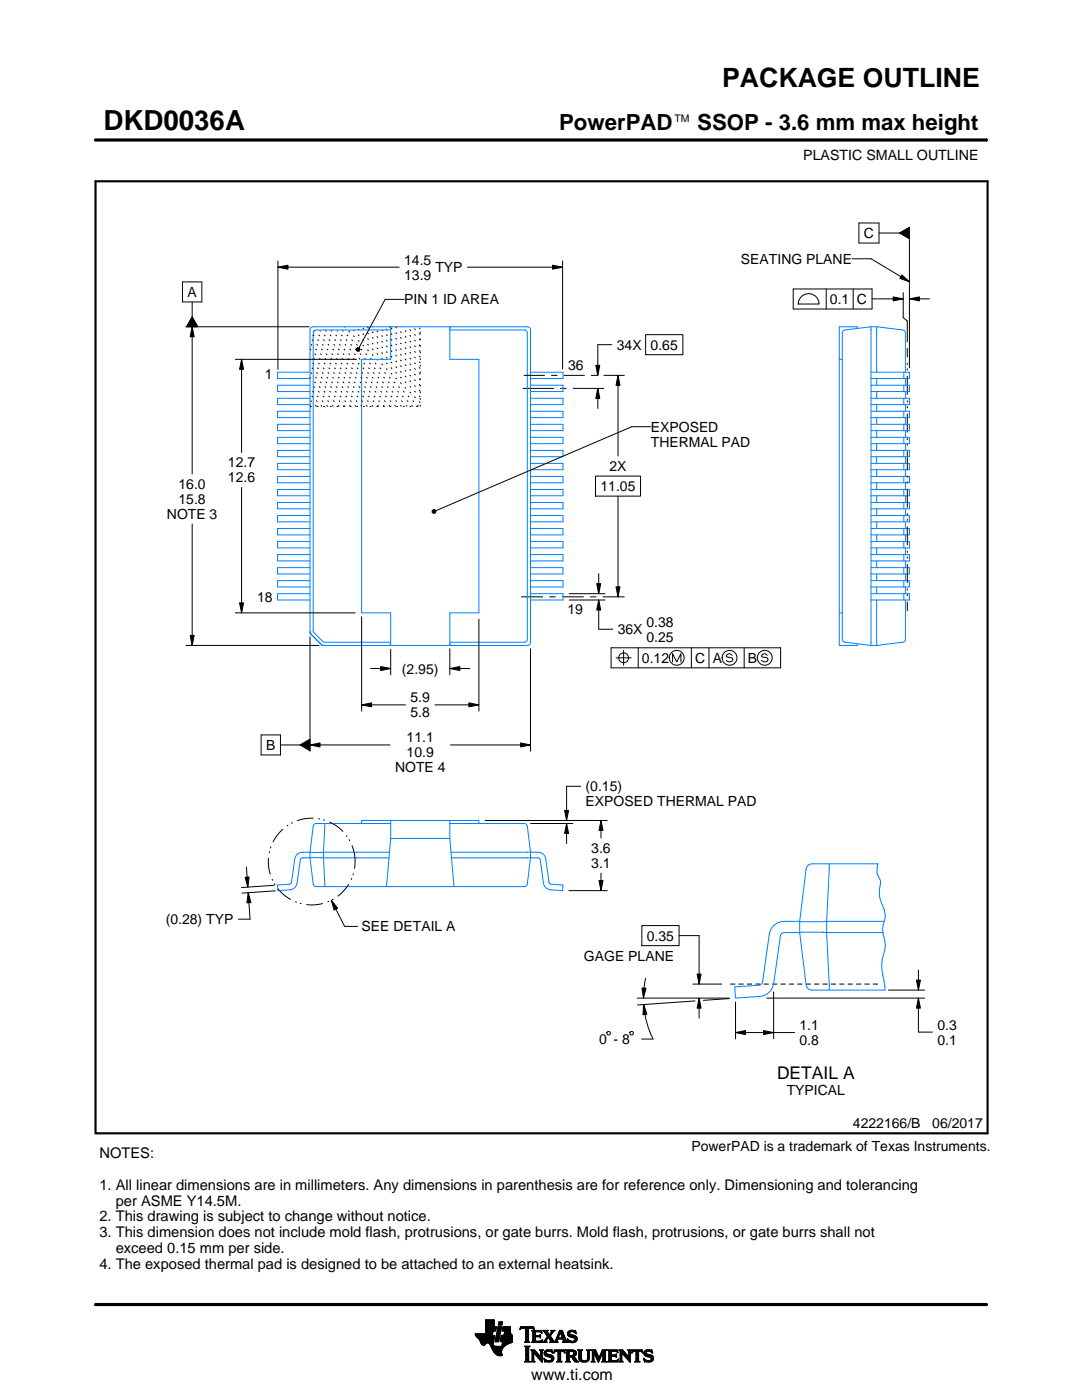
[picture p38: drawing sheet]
<svg xmlns="http://www.w3.org/2000/svg" width="216mm" height="279mm" viewBox="0 0 216 279" stroke-linecap="round" stroke-linejoin="round" font-family="sans-serif">
<defs><g id="words">
<text font-size="5.5" x="20.6" y="26">DKD0036A</text>
<text font-size="5.3" x="144.1" y="17.4">PACKAGE OUTLINE</text>
<g font-size="4.4">
<text x="111.6" y="26">PowerPAD</text>
<text x="139.1" y="26">SSOP - 3.6 mm max height</text>
</g>
<text font-size="3.5" x="155" y="215.4">DETAIL A</text>
<text font-size="3.2" x="106" y="275.3">www.ti.com</text>
<g font-size="2.9">
<text x="19.8" y="231.1">NOTES:</text>
<text x="19.8" y="237.4">1. All linear dimensions are in millimeters. Any dimensions in parenthesis are for reference only. Dimensioning and tolerancing</text>
<text x="19.8" y="243.7">2. This drawing is subject to change without notice.</text>
<text x="23.1" y="240.6">per ASME Y14.5M.</text>
<text x="19.8" y="246.9">3. This dimension does not include mold flash, protrusions, or gate burrs. Mold flash, protrusions, or gate burrs shall not</text>
<text x="23.1" y="250">exceed 0.15 mm per side.</text>
<text x="19.8" y="253.2">4. The exposed thermal pad is designed to be attached to an external heatsink.</text>
</g>
<g font-size="2.8">
<text x="160.3" y="32">PLASTIC SMALL OUTLINE</text>
<text x="172.4" y="47.5">C</text>
<text x="80.7" y="52.8">14.5</text>
<text x="147.8" y="52.6">SEATING PLANE</text>
<text x="37.4" y="59.3">A</text>
<text x="80.7" y="55.8">13.9</text>
<text x="86.9" y="54.3">TYP</text>
<text x="80.7" y="60.7">PIN 1 ID AREA</text>
<text x="165.6" y="60.7">0.1 C</text>
<text x="123.1" y="69.8">34X 0.65</text>
<text x="52.9" y="75.7">1</text>
<text x="113.3" y="73.9">36</text>
<text x="129.9" y="86.2">EXPOSED</text>
<text x="129.9" y="89.2">THERMAL PAD</text>
<text x="45.5" y="93.3">12.7</text>
<text x="121.6" y="94">2X</text>
<text x="35.6" y="97.6">16.0</text>
<text x="35.6" y="100.6">15.8</text>
<text x="45.5" y="96.3">12.6</text>
<text x="119.8" y="98">11.05</text>
<text x="33.3" y="103.6">NOTE 3</text>
<text x="51.3" y="120">18</text>
<text x="113.2" y="122.5">19</text>
<text x="129" y="125.1">0.38</text>
<text x="123.3" y="126.6">36X</text>
<text x="129" y="128.1">0.25</text>
<text x="80.2" y="134.4">(2.95)</text>
<text x="128.1" y="132.3">0.12</text>
<text x="138.7" y="132.3">C A</text>
<text x="149.2" y="132.3">B</text>
<text x="81.9" y="140.2">5.9</text>
<text x="81.9" y="143.2">5.8</text>
<text x="53.1" y="149.7">B</text>
<text x="81.1" y="148.2">11.1</text>
<text x="78.8" y="154.2">NOTE 4</text>
<text x="81.1" y="151.2">10.9</text>
<text x="116.9" y="157.9">(0.15)</text>
<text x="116.9" y="160.9">EXPOSED THERMAL PAD</text>
<text x="118" y="170.2">3.6</text>
<text x="118" y="173.2">3.1</text>
<text x="33.1" y="184.4">(0.28) TYP</text>
<text x="72.1" y="185.9">SEE DETAIL A</text>
<text x="116.5" y="191.7">GAGE PLANE</text>
<text x="129.1" y="187.7">0.35</text>
<text x="119.6" y="208.4">0 - 8</text>
<text x="159.5" y="205.6">1.1</text>
<text x="159.5" y="208.6">0.8</text>
<text x="187.1" y="205.5">0.3</text>
<text x="187.1" y="208.5">0.1</text>
<text x="157" y="218.5">TYPICAL</text>
<text x="170.2" y="225.2">4222166/B</text>
<text x="186" y="225.2">06/2017</text>
<text x="138" y="229.7">PowerPAD is a trademark of Texas Instruments.</text>
</g>
<text font-size="2.1" x="134.6" y="24.3">TM</text>
</g></defs>
<g fill="none" stroke="#000" stroke-width=".2">
<path d="M19.1 27.9h177.7M196.8 27.7v.5M36.4 56.3h3.9v4h-3.9zM55.5 53.3l2-.4v.8zM55.5 52.1v21.6M55.5 53.3h24.2M80.7 59.7h-3.8l-5.3 9.7M93.3 53.3h19M110.3 52.9l2 .4-2 .4zM112.3 52.1v21.5M158.3 57.7h15.7v4h-15.7zM159.7 59.4a2.08 2.08 0 0 1 2.3-.7 2.08 2.08 0 0 1 1.4 2h-4.1l.1-.6z"/>
<path d="M164.9 57.7v4M170 51.6h3.8l7.7 4.6M170.2 57.7v4M171.4 44.5h4v4h-4zM174 59.6h6.2M175.4 46.5h4.1M178.2 59.2l2 .4-2 .4zM179.5 46.5l2-1.2v2.4zM180 54.9l1.5 1.3-2-.6zM180.2 58.4v5l.8 .7v4.1M181.5 59.6l2-.4v.8zM181.5 46.5v26.9"/>
<path d="M181.5 59.6h4M37.1 65.2h24.6M38.3 65.2l.4 2h-.8zM38.3 60.3v2.9M38.3 65.2v29.4M38.3 63.2l1.2 2h-2.3zM47 71.7h24.1M48.2 71.7l.4 2h-.8zM48.2 71.7v18.6M71.1 69.6l.3-.3 .3 .1 .2 .3-.2 .4h-.3l-.3-.2zM104.3 77.5h6.2M104.5 74.9h4.2"/>
<path d="M110 74.9h1.2M111.8 77.5h1.3M112.5 74.9h4.2M114.3 77.5h6.2M117.9 74.9h1.3M118.9 72.9h.8l-.4 2zM119.3 77.5l.4 2h-.8zM119.3 77.5v4M120.4 74.9h4.2M122.1 68.8h-2.8v6.1M123.3 74.9l.4 2h-.8zM123.3 74.9v16.1"/>
<path d="M128.8 66.8h7.5v4h-7.5zM181 69.4v1.9M181 72.4v.4M181 73.5v.4M181 75v3.8M181 79.9v.4M48.2 97.3v25M118.8 95h9v4h-9zM123.3 99v20.1M129.9 85.2h-3.8l-39.1 16.7M181 81.1v.3M181 82.6v3.7"/>
<path d="M181 87.4v.4M181 88.6v.3M181 90.1v3.7M181 94.9v.4M181 96.1v.3M181 97.6v3.7M38.3 104.6v24.2M86.2 101.9l.3-.2 .3 .1 .2 .3-.2 .3-.3 .1-.3-.2zM104 119.1h4.3M109.6 119.1h1.3M112.1 119.1h4.4M113.6 119.7h7.1"/>
<path d="M113.6 118.5h7.1M117.7 119.1h1.3M119.1 116.5h.8l-.4 2zM119.5 119.7l.4 2h-.8zM119.5 119.7v5.9h2.8M119.5 114.5v4M120.3 119.1h4.3M122.9 117.1h.8l-.4 2zM181 102.4v.4M181 103.6v.3M181 105.1v3.7M181 109.9v.4"/>
<path d="M181 111.1v.3M181 112.6v3.7M181 117.5v.3M181 118.6v.4M37.1 128.8h26.5M37.9 126.8h.8l-.4 2zM47 122.3h23.9M47.8 120.3h.8l-.4 2zM61.9 127.1v22.8M72.2 123.1v18.8M74 133.4h4M76 133l2 .4-2 .4z"/>
<path d="M78 129.6v5.1M89.8 133.4l2-.4v.8zM89.8 133.4h4M89.8 129.5v5.2M95.6 123.6v18.3M105.9 129.5v20.4M121.9 129.3h33.9v4h-33.9zM122.9 131.3h3M124.4 129.8v3M127.4 129.3v4M134.2 132.1v-1.7l.8 1.7 .9-1.7v1.7M138 129.3v4"/>
<path d="M141.5 129.3v4M146.1 130.8l-.5-.4-.5 .2-.2 .3 .2 .2 1 .2 .1 .3-.1 .3-.5 .2-.7-.3M148.5 129.3v4M153.1 130.8l-.5-.4-.5 .2-.2 .3 .2 .2 1 .2 .2 .3-.2 .3-.5 .2-.7-.3M181 120.1v1.9M52.1 146.7h3.9v4h-3.9zM56 148.7h3.9M59.9 148.7l2-1.2v2.3zM61.9 148.7l2-.4v.8zM61.9 148.7h15.9M72.2 140.7l2-.4v.8zM72.2 140.7h8.7"/>
<path d="M86.8 140.7h8.8M89.9 148.7h16M93.6 140.3l2 .4-2 .4zM103.9 148.3l2 .4-2 .4zM115.9 156.9h-2.8v6.8M48.9 175.1l.8-.1-.3 2zM49.2 173.1l.2 3.9M49.5 178.2l.6 1.9-.8 .1zM49.5 178.2l.4 5.2h-2.3M54.7 176.7l-6.5 .4M54.9 177.8l-6.6 .4M66.1 179.7l1.3 1.6-.7 .3z"/>
<path d="M66.1 179.7l2.7 5.2h2.6M96.8 163.7h24.4M105.9 164.3h8.4M112.7 161.7h.8l-.4 2zM113.1 164.3l.4 2h-.8zM113.1 164.3v4M113.5 177.7h7.7M119.5 175.7h.8l-.4 2zM119.9 163.7l.4 2h-.8zM119.9 163.7v3.5M119.9 174.2v3.5M127.1 199.2h18.4"/>
<path d="M128.1 184.7h7.4v4h-7.4zM128.1 197.2h.8l-.5 2zM128.8 195.2l-.3 1.7-.1 2.3M135.5 186.7h4v9.7M138.3 196.4h5.7M138.7 199.8l-11.5 .8M139.1 194.4h.8l-.4 2zM139.5 199.2l.4 2h-.8zM139.5 199.2v4M145.5 199.3l-5.2 .3M145.7 196.4h1M146.8 200v7.3"/>
<path d="M147.4 196.4h1M149.1 196.4h1M150.7 196.4h1M152.4 196.4h1M153 199.2h31.5M154.1 196.4h1M154.4 198v9.3M155.8 196.4h1M157.4 196.4h1M159.1 196.4h1M160.8 196.4h1M162.5 196.4h1"/>
<path d="M164.1 196.4h1M165.8 196.4h1M167.5 196.4h1M169.2 196.4h1M170.8 196.4h1M172.5 196.4h1M174.2 196.4h1M177.3 197.6h7.2M182.9 195.6h.8l-.4 2zM183.3 199.2l.4 2h-.8zM183.3 199.2v6.8h2.8M183.3 193.6v4"/>
<path d="M121.3 205.9h.3l.2 .1v.4l-.2 .1h-.3l-.2-.1v-.4zM125.9 205.9h.3l.2 .1v.4l-.2 .1h-.3l-.2-.1v-.4zM128.4 200.5l.7 1.9-.8 .1zM128.4 200.5a18.4 18.4 0 0 0 1.9 6.9h-2.3M146.8 206.1l2-.4v.8zM146.8 206.1h11.7M152.4 205.7l2 .4-2 .4zM94.8 266.2h3.5M94.8 266.3h3.5M94.9 266.4h3.3M94.9 266.5h3.8l-.2 1.2M94.9 266.5h3.8"/>
<path d="M95 266.6h3.7M95 266.7h3.7M95.1 266.8h3.6M95.2 266.9h3.4M95.3 267h3.3M95.4 267.1h3.2M95.5 267.2h3.1M95.6 267.3h3M95.7 267.4h2.8M95.7 267.5h2.8M95.8 267.6h2.7M95.8 267.7h2.7"/>
<path d="M95.9 267.8h2.6M95.9 267.9h2.5M95.9 268h2.5M96 268h1.1M96 268.1h1M96.1 268.2h.8M96.1 268.3h.7M96.2 268.4h.6M96.3 268.4h.4M96.9 266.1h1.4M96.9 266h1.4M96.9 265.9h1.4"/>
<path d="M96.9 265.8h1.5M96.9 265.7h1.5M96.9 264.7l2.2 .1-.2 .9h-.5l-.2 .8M96.9 265.6h2M96.9 265.5h2M96.9 265.4h2M96.9 265.3h2.1M96.9 265.2h2.1M96.9 265.1h2.1M96.9 265h2.1M96.9 264.9h2.1M96.9 264.8h2.2"/>
<path d="M96.9 264.6h1.7M96.9 264.5h1.7M96.9 264.4h1.7M96.9 264.3h1.7M96.9 264.2h1.7M96.9 264.1h1.7M96.9 264h1.7M96.9 263.9h1.7M96.9 263.8h1.7M96.9 263.7h1.7M96.9 263.6h1.7M96.9 263.5h1.7"/>
<path d="M96.9 263.4h1.7M97.5 268h.9M97.6 268.1h.8M97.7 268.2h.7M97.7 268.3h.7M97.8 268.4h.6M97.9 268.5h.6M97.9 268.6h.7M98 268.7h1.1M98 268.8h2.6M98 268.8h2.5M98.1 268.9h2.3"/>
<path d="M98.1 269h2.3M98.1 269.1h2.2M98.2 269.2h2.1M98.2 269.2h2M98.2 269.3h2M98.3 269.4h1.9M98.3 269.5h1.8M98.4 269.6h1.7M98.4 268v.4l.3 .2 2 .1M98.5 269.7h1.6M98.5 267.7l-.1 .3M98.5 269.8h1.6"/>
<path d="M98.6 269.9h1.5M98.6 264.8v-1.4h-1.7v2.8h-2.1l.1 .3 .8 .9 .6 1h.4l.5-.4 .4 .1 1 1.8 .8 .6h.8l-.1-1.1 .8-.9M98.6 270h1.5M98.7 270h1.4M98.8 270.1h1.3M98.8 267.7h.7M98.8 267.6h.7M98.8 267.5h.7M98.9 270.2h1.2M98.9 267.4h.7M98.9 267.3h.7M98.9 267.2h.7"/>
<path d="M98.9 267.1h.7M98.9 267h.7M98.9 270.3h1.3M99 266.9h.6M99 266.9h.7M99 266.8h.7M99 266.7h.7M99 266.6h.7M99 266.5h.7M99.1 270.4h1.1M99.1 266.4h.7M99.1 266.3h.7"/>
<path d="M99.1 266.2h.7M99.1 266.1h.7M99.1 266h.7M99.2 265.9h.7M99.2 265.8h.7M99.2 270.4h1M99.2 265.7h.7M99.2 265.6h.7M99.2 265.5h.7M99.3 265.4h.6M99.3 265.4h.7M99.3 265.3h.7"/>
<path d="M99.3 265.2h.7M99.3 265.1h.7M99.3 265h.7M99.4 270.5h.8M99.4 264.9h.7M99.4 264.8h.7M99.4 264.8h.7l-.6 3h-.7zM99.4 264.5l.2-.7h.7l-.2 .7h-.7M99.5 264.4h.6M99.5 264.3h.7M99.5 264.2h.7M99.5 264.1h.7"/>
<path d="M99.5 264h.7M99.5 263.9h.7M99.6 263.8h.7M99.8 270.6h.1M99.8 267.7h2.4M99.8 267.6h2.4M99.8 267.5h2.4M99.9 267.4h2.3M99.9 267.3h2.3M99.9 267.2h2.3M99.9 267.1h2.3M99.9 267h2.3"/>
<path d="M99.9 266.9h2.3M100 266.9h2.2M100 266.8h2.2M100 266.7h2.2M100 266.6h2.2M100 266.5h2.2M100.1 268.6h.7M100.2 268.5h.7M100.2 268.4h.8M100.2 268.4h.9M100.2 268.3h1M100.2 268.2h1.2"/>
<path d="M100.2 265.6h1.6M100.2 268.1h1.4M100.2 265.5h1.6M100.2 268h1.6M100.3 265.4h1.5M100.3 268h1.7M100.3 267.9h1.9M100.3 265.3h1.5M100.3 267.8h1.9M100.3 265.2h1.5M100.3 265.1h1.5M100.3 265h1.5"/>
<path d="M100.4 264.9h1.4M100.4 264.8h1.4M100.6 266.5l.1-.8h-.5l.2-.9h1.4l.1 1.1 .3 .6v1.4l-1.3 .6M100.6 266.4h1.5M100.6 266.3h1.4M100.6 266.2h1.4M100.6 266.1h1.3M100.7 266h1.2M100.7 265.9h1.2M100.7 265.8h1.1M100.7 265.7h1.1M102.2 266.5h-2.2l-.2 1.1 .1 .2h.4l-.2 .9"/>
<path d="M103.7 265.3h.1M103.8 265.2h.2M103.8 265h2.8M103.8 264.9h2.7M103.9 264.8h2.6M104.7 267.8h1M104.7 271.8h1.1M104.7 268.7h1M104.8 267.7h.7M104.8 271.7h.8M104.9 265.2h.6M104.9 268.9h.6"/>
<path d="M104.9 267.6h.6M104.9 267.5l-.2 .3M104.9 267.5h.6M104.9 267.4h.6M104.9 267.3h.6M104.9 267.2h.6M104.9 267.1h.6M104.9 267h.6M104.9 266.8h.6M104.9 266.7h.6M104.9 266.6h.6M104.9 266.5h.6"/>
<path d="M104.9 266.4h.6M104.9 266.3h.6M104.9 266.2h.6M104.9 266.1h.6M104.9 265.9h.6M104.9 265.8h.6M104.9 265.7h.6M104.9 265.6h.6M104.9 265.5h.6M104.9 265.4h.6M104.9 265.3h.6M104.9 271.5h.6"/>
<path d="M104.9 269h.6M104.9 271.4h.6M104.9 271.4v-2.4l-.2-.4h1.1l-.3 .4v2.4M104.9 271.4l-.2 .4h1.1l-.3-.4M104.9 271.3h.6M104.9 271.2h.6M104.9 271.1h.6M104.9 271h.6M104.9 270.9h.6M104.9 270.8h.6M104.9 270.6h.6M104.9 270.5h.6"/>
<path d="M104.9 270.4h.6M104.9 270.3h.6M104.9 270.2h.6M104.9 270.1h.6M104.9 270h.6M104.9 269.9h.6M104.9 269.8h.6M104.9 269.6h.6M104.9 269.5h.6M104.9 269.4h.6M104.9 269.3h.6M104.9 269.2h.6"/>
<path d="M104.9 269.1h.6M105.5 267.5l.2 .3M105.5 267.5v-2.3l.7-.1 .4 .3-.1-.6h-2.6l-.1 .6 .4-.3 .7 .1v2.3M105.7 267.8h-1M105.9 271.8h.8M105.9 269.4h.8M106.1 269.5h.7M106.1 267.8h2M106.1 271.7h.5M106.2 269.6h.7M106.2 271.5h.3M106.2 265.6h1.8"/>
<path d="M106.2 269.8h.8M106.2 271.4h.3M106.2 271.4l-.3 .4h.8l-.2-.4M106.2 271.3h.3M106.2 271.2h.3M106.2 271.1h.3M106.2 271h.3M106.2 270.9h.3M106.2 270.8h.3M106.2 270.6h.3M106.2 270.5h.3M106.2 270.4h.3"/>
<path d="M106.2 270.3h.3M106.2 270.2h.3M106.2 270.1h.3M106.2 270h1M106.2 269.9h.9M106.2 269.8v1.6M106.2 269.8l-.3-.4h.8l1.2 1.4M106.3 267.7h1.8M106.3 265.7h1.8M106.3 267.6h.6M106.3 265.8h.6M106.3 267.5l-.2 .3"/>
<path d="M106.3 267.5h.5M106.3 267.4h.5M106.3 267.3h.5M106.3 267.2h.5M106.3 267.1h.5M106.3 267h.5M106.3 266.8h.5M106.3 266.7h1.6M106.3 266.6h1.6M106.3 266.5h.5M106.3 266.4h.5M106.3 266.3h.5"/>
<path d="M106.3 266.2h.5M106.3 266.1h.5M106.3 265.9h.5M106.4 265.2h.2M106.5 270h.1M106.5 270v1.4M106.5 265.3h.1M106.6 270.1h.7M106.7 270.2h.7M106.8 270.3h.7M106.8 265.9l.2-.1h.6l.6 .2-.2-.5h-1.9l.2 .3v1.7M106.8 265.9v.6h.8l.3-.2v.7"/>
<path d="M106.9 270.4h.7M107 270.5h.7M107.1 270.6h.7M107.2 270.8h1M107.3 270.9h.9M107.4 271h.8M107.5 271.1h.7M107.6 271.2h.6M107.6 266.5h.3M107.7 271.3h.5M107.7 269.4h.7M107.7 266.8h.2"/>
<path d="M107.7 267.6h.5M107.8 266.4h.1M107.8 271.4h.4M107.8 267h.1M107.8 265.8h.3M107.8 269.5h.5M107.9 271.5h.3M107.9 269.6h.3M107.9 267l-.3-.2h-.8l.1 .8h.9l.5-.2M107.9 269.8h.3M107.9 270.6h.3M107.9 270.5h.3"/>
<path d="M107.9 270.4h.3M107.9 270.3h.3M107.9 270.2h.3M107.9 270.1h.3M107.9 270h.3M107.9 269.9h.3M107.9 269.8v1M107.9 269.8l-.2-.4h.7l-.2 .4M108 271.7h.2M108 265.9h.1M108 267.5h.2M108.1 271.8h.1"/>
<path d="M108.1 266.1h.1M108.2 267.4h.1M108.2 269.8v2.1l-1.7-1.9M108.2 267.8h.9M108.3 267.4l-.2 .5-2-.1M108.3 265.6h1M108.5 267.7h.5M108.5 271.1l.8 .4h.5l.2-.2-.1-.3-1-.4-.3-.3 .1-.7 .8-.2 .5 .1 .2-.1 .1 .6-.9-.3-.3 .1-.1 .3 1.3 .4 .2 .6M108.5 271.1h.1M108.5 265.7h.7M108.5 271.2h.2M108.6 271.3h.2"/>
<path d="M108.6 270.1h.4M108.6 270h.4M108.6 270.2h.6M108.6 267.6h.4M108.6 271.4h.4M108.6 269.9h.4M108.6 270.3h1M108.6 265.8h.7M108.6 271.5h.8M108.6 269.8h.5M108.7 271.7h1.5M108.7 270.4h1.3"/>
<path d="M108.7 267.5h.3M108.7 271.8h.1M108.7 265.9h.6M108.7 269.6h1.5M108.8 267.4h.3M108.8 270.5h1.5M108.8 266.1h.6M108.8 269.5h1.4M108.8 267.3h.4M108.9 266.2h.6M108.9 267.2h.4M108.9 266.3h.6"/>
<path d="M108.9 270.6h1.5M109 267.1h.3M109 266.4h1M109.1 271.8h.9M109.1 269.4h.7M109.1 267h.9M109.1 266.5h.8M109.1 267.8h-.9M109.2 266.8h.8M109.2 266.6h.6M109.2 266.7h.7M109.2 266.7l-.6 .9-.4 .2"/>
<path d="M109.3 270.8h1.1M109.5 267.1h.6M109.6 267.2h.6M109.7 271.5h.7M109.7 267.3h.6M109.7 267.8l.2-.1-.5-.8-.4 .8 .1 .1M109.7 267.8h1.6M109.7 266.3h.4M109.7 267.4h.6M109.8 270.9h.7M109.8 266.2h.3M109.8 266.6l.9 1.2 1-2.3h.5l.8 2.1 .3 .2"/>
<path d="M109.8 267.5h.6M109.9 266.1h.3M109.9 269.8h.4M109.9 267.6h.6M109.9 267.7h.7M109.9 271.4h.5M109.9 265.9h.4M110 271h.5M110 265.6h.7M110 265.9l-.4 .5-.4-.6 .2-.3h-1.1l.9 1.2M110 265.9l.1-.2-.2-.2h.8l-.9 1.1M110 271.3h.5"/>
<path d="M110 265.8h.4M110 271.1h.5M110 271.2h.5M110.1 269.4h.1M110.1 265.7h.4M110.1 269.9h.2M110.2 270h.1M110.5 270h.1M110.5 269.9h.2M110.5 271.1l-.3 .6-.7 .2-.6-.2-.2 .1-.2-.7M110.5 269.8h.3M110.6 269.6h2.1"/>
<path d="M110.6 269.5h2M110.6 269.4h2M110.7 267.7h.5M110.8 267.6h.4M110.9 267.5h.3M110.9 267.4h.3M111 267.3h.3M111 267.2h1.8M111 267.1h1.8M111.1 267h.3M111.1 271.8h1M111.1 266.8h.4"/>
<path d="M111.2 266.7h.3M111.2 267.5l.1-.2h1l.1 .2M111.2 267.5v.3h.1M111.2 266.6h.3M111.3 266.5h.3M111.3 271.7h.6M111.3 266.4h.3M111.3 271.5h.6M111.3 267.8h-1.6M111.3 269.8h.6M111.4 266.3h.3M111.4 271.4h.5"/>
<path d="M111.4 271.4l-.1-1.7h-.4l-.4 .4 .2-.7h1.9l.1 .7-.4-.4h-.4v1.7M111.4 270.5h.5M111.4 270.4h.5M111.4 270.3h.5M111.4 270.2h.5M111.4 270.1h.5M111.4 270h.5M111.4 269.9h.5M111.4 271.4l-.3 .4h1l-.2-.4M111.4 271.3h.5M111.4 271.2h.5M111.4 271.1h.5"/>
<path d="M111.4 271h.5M111.4 270.9h.5M111.4 270.8h.5M111.4 270.6h.5M111.4 266.2h.3M111.4 266.1h.4M111.5 265.9h.9M111.5 265.8h.8M111.6 265.7h.7M111.6 265.6h.6M111.8 265.9l.4 1.1h-.8zM111.9 266.1h.5"/>
<path d="M111.9 266.2h.5M111.9 266.3h.6M112 266.4h.5M112 266.5h.6M112.1 266.6h.5M112.1 266.7h.6M112.1 266.8h.6M112.2 267h.5M112.2 267.8h1.1M112.3 267.3h.6M112.3 267.4h.6M112.4 267.5h.6"/>
<path d="M112.4 267.5v.3h-.2M112.4 269.8h.3M112.4 267.6h.6M112.4 267.7h.7M112.6 269.9h.1M112.6 270h.2M112.8 271.8h1M112.8 269.4h1.6M113 269.5h1.7M113 271.7h.7M113 269.6h1.9M113 271.5h.6"/>
<path d="M113 269.8h.6M113 271.4h.6M113 271.4l-.2 .4h1l-.2-.4M113 271.3h.6M113 271.2h.6M113 271.1h.6M113 271h.6M113 270.9h.6M113 270.8h1.5M113 270.6h1.6M113 270.5h1.8M113 270.4h.6"/>
<path d="M113 270.3h.6M113 270.2h.6M113 270.1h.6M113 270h.6M113 269.9h.6M113 269.8v1.6M113 269.8l-.2-.4h1.5l.5 .2 .2 .3v.4l-.2 .3-.4 .1M113.2 267.3h.2M113.2 267.4h.3M113.2 266.2h.5M113.2 266.3h.6M113.2 266.1h.5"/>
<path d="M113.3 267.5h.3M113.3 267.8h-1.1M113.3 266.4h.9M113.3 265.9h.4M113.3 267.6h.6M113.3 266.5h1.3M113.3 267.7h1.6M113.3 265.8h.5M113.3 267.8h.2M113.4 266.6h1.5M113.4 265.7h1.5M113.4 265.7l.5-.2 .7 .1 .2-.1 .1 .7-.7-.4h-.4l-.1 .3 .1 .2 .9 .2 .4 .3 .1 .5-.3 .5-.6 .2-.7-.2-.2 .1-.2-.7 .9 .5 .4-.1 .2-.3-.1-.3-1.2-.4-.2-.5z"/>
<path d="M113.5 266.7h1.5M113.5 265.6h1.4M113.6 271.4v-.6h.4l.7 .9 .8 .1M113.6 269.9l.1-.2 .7 .2v.4l-.4 .2M113.6 269.9v.6M113.7 267.8h1.1M113.8 266.8h1.3M113.8 265.5h.6M114 268h.4M114.1 270.9h.6M114.2 271h.6M114.2 271.1h.7"/>
<path d="M114.3 271.2h.6M114.3 267h.8M114.3 269.8h.7M114.3 270.4h.6M114.4 271.3h.6M114.4 270.7l1.1 1.1M114.4 270.7h.1M114.4 271.4h.7M114.4 269.9h.6M114.4 270.3h.6M114.5 267.6h.5M114.5 270.2h.5"/>
<path d="M114.5 270h.5M114.5 265.8h.4M114.5 270.1h.5M114.5 271.5h.7M114.6 271.7h.7M114.6 267.1h.6M114.6 267.5h.5M114.7 267.2h.5M114.7 267.4h.5M114.7 265.9h.3M114.7 267.3h.5M114.7 271.8h.8"/>
<path d="M114.8 266.1h.2M114.9 266.2h.1M115.3 269.4h.9M115.4 269.5h.7M115.5 269.6h.5M115.5 269.8h.5M115.5 269.8v1.4l.4 .5 .6 .2 .6-.1 .4-.3 .1-.5M115.5 271h.5M115.5 270.9h.5M115.5 270.8h.5M115.5 270.6h.5M115.5 270.5h.5"/>
<path d="M115.5 270.4h.5M115.5 270.3h.5M115.5 270.2h.5M115.5 270.1h.5M115.5 270h.5M115.5 269.9h.5M115.5 269.8l-.2-.4h.9l-.2 .4M115.5 271.1h.5M115.5 271.2h.5M115.5 271.3h.6M115.6 271.4h.6M115.7 271.5h.8"/>
<path d="M115.8 271.7h1.5M116 271l.2 .4 .4 .2 .5-.2 .2-.4M116 269.8v1.2M116 271.8h1.1M116.8 271.5h.6M117 269.4h.8M117.1 271.4h.4M117.2 269.5h.5M117.2 271.3h.4M117.2 269.6h.4M117.2 271.2h.4M117.2 271.1h.4"/>
<path d="M117.3 269.8h.3M117.3 271h.3M117.3 270.9h.3M117.3 270.8h.3M117.3 270.6h.3M117.3 270.5h.3M117.3 270.4h.3M117.3 270.3h.3M117.3 270.2h.3M117.3 270.1h.3M117.3 270h.3M117.3 269.9h.3"/>
<path d="M117.6 269.8l.2-.4h-.8l.2 .3 .1 1.3M117.6 269.8v1.2M118 271.8h.7M118 269.4h.8M118.1 269.5h.8M118.1 271.7h.5M118.2 269.6h.7M118.2 271.5h.3M118.2 269.8h.8M118.2 271.4h.3M118.2 269.8l-.2-.4h.8l.7 1.6 .7-1.6h.9l-.3 .4M118.2 271.4l-.2 .4h.7l-.2-.4"/>
<path d="M118.2 271.3h.3M118.2 271.2h.3M118.2 271.1h.3M118.2 271h.3M118.2 270.9h.3M118.2 270.8h.3M118.2 270.6h.3M118.2 270.5h.3M118.2 270.4h.3M118.2 270.3h.3M118.2 270.2h.3M118.2 270.1h.3"/>
<path d="M118.2 270h.9M118.2 269.9h.8M118.2 269.8v1.6M118.6 270.1h.5M118.6 270.2h.6M118.7 270.3h.5M118.7 270.4h.6M118.8 270.5h.5M118.8 270.6h.6M118.9 270.8h.5M118.9 270.9h.6M119 271h.8"/>
<path d="M119 271.1h.8M119.1 271.2h.6M119.1 271.3h.6M119.2 271.4h.4M119.2 271.5h.4M119.3 271.7h.2M119.3 271.8h.2M119.6 270.9h.3M119.6 270.8h.3M119.7 270.6h.3M119.7 270.5h.3M119.8 270.4h.3"/>
<path d="M119.8 270.3h.3M119.9 270.2h.3M119.9 270.1h.3M120 270h.8M120 269.9h.8M120 269.8h.8M120.1 271.8h1M120.1 269.6h.7M120.1 269.5h.8M120.2 269.4h.9M120.2 271.7h.7M120.3 271.5h.5"/>
<path d="M120.3 271.4h.5M120.3 271.4l-.2 .4h1l-.3-.4M120.3 271.4v-1.5l-.9 2-.9-2v1.5M120.3 271.3h.5M120.3 271.2h.5M120.3 271.1h.5M120.3 271h.5M120.3 270.9h.5M120.3 270.8h.5M120.3 270.6h.5M120.3 270.5h.5M120.3 270.4h.5"/>
<path d="M120.3 270.3h.5M120.3 270.2h.5M120.3 270.1h.5M120.8 269.8v1.6M121.2 271.8h2M121.2 269.4h1.9M121.4 269.5h1.8M121.4 271.7h1.9M121.5 269.6h1.7M121.5 271.5h1.8M121.5 269.8h.5M121.5 271.4h.5"/>
<path d="M121.5 269.8l-.3-.4h1.9l.2 .6M121.5 269.9h.5M121.5 269.8v1.6M121.5 271.3h.5M121.5 271.2h.5M121.5 271.1h.5M121.5 271h.5M121.5 270.9h.5M121.5 270.8h.5M121.5 270.6h1.5M121.5 270.5h1.5M121.5 270.4h1.5"/>
<path d="M121.5 270.3h.5M121.5 270.2h.5M121.5 270.1h.5M121.5 270h.5M122.6 270.4l.4-.2v.7l-.2-.2h-.8v.8h.2M122.9 270.8h.1M122.9 270.3h.1M123 269.8h.3M123.1 271.4h.3M123.2 269.9h.1M123.3 270h.1M123.3 270l-.4-.3h-.8l-.1 .7"/>
<path d="M123.3 271.3h.1M123.4 271.2h.1M123.4 271.2l-.2 .6h-2l.3-.4M123.4 271.2l-.3 .3h-.4M123.5 271.8h.8M123.5 269.4h.7M123.6 269.5h.7M123.7 271.7h.5M123.7 269.6h.7M123.7 271.5h.4M123.7 269.8h.8M123.7 271.4h.4"/>
<path d="M123.7 271.4l-.2 .4h.8l-.2-.4M123.7 271.3h.4M123.7 271.2h.4M123.7 271.1h.4M123.7 271h.4M123.7 270.9h.4M123.7 270.8h.4M123.7 270.6h.4M123.7 270.5h.4M123.7 270.4h.4M123.7 270.3h.4M123.7 270.2h.4"/>
<path d="M123.7 270.1h.4M123.7 270h1M123.7 269.9h.9M123.7 269.8v1.6M123.7 269.8l-.2-.4h.7l1.2 1.4 .1-1M124.1 270v1.4M124.1 270h.1M124.2 270.1h.6M124.2 270.2h.7M124.3 270.3h.7M124.4 270.4h.7M124.5 270.5h.7"/>
<path d="M124.6 270.6h.7M124.7 270.8h1.1M124.8 270.9h1M124.9 271h.9M125 271.1h.8M125.1 271.2h.7M125.2 271.3h.6M125.2 269.4h.8M125.3 271.4h.5M125.4 269.5h.5M125.4 271.5h.4M125.4 269.6h.4"/>
<path d="M125.5 269.8h.3M125.5 269.8l-.3-.4h.8l-.2 .4M125.5 270.4h.3M125.5 270.3h.3M125.5 270.2h.3M125.5 270.1h.3M125.5 270h.3M125.5 269.9h.3M125.5 270.6h.3M125.5 270.5h.3M125.5 271.7h.3M125.6 271.8h.2"/>
<path d="M125.8 269.8v2.1l-1.7-1.9M126 270h.1M126.1 269.9h.1M126.1 269.8h.3M126.1 269.6h2.1M126.2 269.5h2M126.2 269.4h2M126.6 271.8h1.1M126.9 271.7h.6M126.9 271.5h.5M126.9 269.8h.5M126.9 271.4h.5"/>
<path d="M126.9 271.4v-1.7h-.5l-.3 .4 .1-.7h1.9l.2 .7-.4-.4h-.5v1.7M126.9 270.5h.5M126.9 270.4h.5M126.9 270.3h.5M126.9 270.2h.5M126.9 270.1h.5M126.9 270h.5M126.9 269.9h.5M126.9 271.4l-.3 .4h1.1l-.3-.4M126.9 271.3h.5M126.9 271.2h.5M126.9 271.1h.5"/>
<path d="M126.9 271h.5M126.9 270.9h.5M126.9 270.8h.5M126.9 270.6h.5M128 269.8h.3M128.1 269.9h.2M128.2 270h.1M128.4 271.1h.1M128.4 271.2h.2M128.5 271.3h.2M128.5 270.1h.4M128.5 270h.4"/>
<path d="M128.5 270.2h.6M128.5 271.4h.4M128.5 269.9h.4M128.5 270.3h1M128.5 271.5h.8M128.5 269.8h.5M128.6 271.7h1.5M128.6 270.4h1.3M128.6 271.8h.1M128.6 269.6h1.5M128.7 270.5h1.5M128.7 269.5h1.4"/>
<path d="M128.8 270.6h1.5M128.9 271.8h1M129 269.4h.7M129.1 270.8l-.6-.4 .1-.7 .5-.3 .8 .1 .2-.1 .1 .7-.8-.4-.4 .1-.1 .2 1.3 .5 .2 .6M129.1 270.8l.8 .2v.4l-.7 .1-.8-.4M129.2 270.8h1.1M129.6 271.5h.7M129.6 270.9h.8M129.8 269.8h.4M129.8 271.4h.5M129.9 271h.5M129.9 271.3h.5"/>
<path d="M129.9 271.1h.5M129.9 271.2h.5M129.9 269.4h.2M130 269.9h.2M130.1 270h.1M130.4 271.1l-.3 .6-.7 .2-.6-.2-.2 .1-.2-.7"/>
<circle cx="124.4" cy="131.3" r=".99"/>
<circle cx="135" cy="131.3" r="1.49"/>
<circle cx="145.6" cy="131.3" r="1.49"/>
<circle cx="152.6" cy="131.3" r="1.49"/>
</g>
<g fill="#000">
<path d="M55.5 53.3l2-.4v.8zM110.3 52.9l2 .4-2 .4zM178.2 59.2l2 .4-2 .4zM179.5 46.5l2-1.2v2.4zM181.5 59.6l2-.4v.8zM180 54.9l1.5 1.3-2-.6zM38.3 65.2l.4 2h-.8zM38.3 63.2l1.2 2h-2.3zM48.2 71.7l.4 2h-.8zM71.1 69.6l.3-.3 .3 .1 .2 .3-.2 .4h-.3l-.3-.2zM118.9 72.9h.8l-.4 2zM119.3 77.5l.4 2h-.8z"/>
<path d="M123.3 74.9l.4 2h-.8zM86.2 101.9l.3-.2 .3 .1 .2 .3-.2 .3-.3 .1-.3-.2zM119.1 116.5h.8l-.4 2zM119.5 119.7l.4 2h-.8zM122.9 117.1h.8l-.4 2zM37.9 126.8h.8l-.4 2zM47.8 120.3h.8l-.4 2zM76 133l2 .4-2 .4zM89.8 133.4l2-.4v.8zM59.9 148.7l2-1.2v2.3zM61.9 148.7l2-.4v.8zM72.2 140.7l2-.4v.8z"/>
<path d="M93.6 140.3l2 .4-2 .4zM103.9 148.3l2 .4-2 .4zM48.9 175.1l.8-.1-.3 2zM49.5 178.2l.6 1.9-.8 .1zM66.1 179.7l1.3 1.6-.7 .3zM113.1 164.3l.4 2h-.8zM112.7 161.7h.8l-.4 2zM119.9 163.7l.4 2h-.8zM119.5 175.7h.8l-.4 2zM128.1 197.2h.8l-.5 2zM139.1 194.4h.8l-.4 2zM139.5 199.2l.4 2h-.8z"/>
<path d="M182.9 195.6h.8l-.4 2zM183.3 199.2l.4 2h-.8zM128.4 200.5l.7 1.9-.8 .1zM146.8 206.1l2-.4v.8zM152.4 205.7l2 .4-2 .4z"/>
</g>
<path d="M19.1 36.2h178v190h-178z" fill="none" stroke="#000" stroke-width=".43"/>
<path d="M19 27.9h177.8M19 260.3h177.8" fill="none" stroke="#000" stroke-width=".63"/>
<g fill="none" stroke="#0080ff" stroke-width=".2">
<path d="M61.9 74.3h-6.5v1.2h6.5M61.9 76.9h-6.5v1.2h6.5M61.9 79.5h-6.5v1.2h6.5M78 65.9h-14.9l-.4 .1-.2 .4v59.6l2.2 2.2h13.3M78 65.2h11.8v6.5h5.8v50.6h-5.8v6.5h-11.8v-6.5h-5.8v-50.6h5.8zM78 65.5l-.3-.3h-15.2a.6 .6 0 0 0-.6 .6v60.3M89.8 65.5l.2-.3h15.3a.6 .6 0 0 1 .6 .6v62.4a.6 .6 0 0 1-.6 .6h-15.3l-.2-.3M89.8 65.9h14.8l.4 .1 .2 .3v61.3l-.1 .4-.4 .2h-14.9M105.9 79.5h6.4v1.2h-6.4M105.9 76.9h6.4v1.2h-6.4M105.9 74.3h6.4v1.2h-6.4M167.5 71.7h.6"/>
<path d="M171.1 65.6v-.4h-3.6v63.6h3.6v-.3M173.8 65.2v.6M173.8 65.2l-5.2 .7-.3 .1-.2 .4v61.2v.3l.5 .3 5.2 .6M173.8 65.8h.1M173.8 79.5h7.7v1.2h-7.7M173.8 76.9h7.7v1.2h-7.7M173.8 74.3h7.7v1.2h-7.7M173.8 65.2h1.1M173.8 65.8v62.4M174.9 65.8v8.5M174.9 75.5v1.4M174.9 78.1v1.4"/>
<path d="M174.9 65.2l5.2 .7 .5 .3 .1 8.1M174.9 65.8h.1M174.9 65.2v.6M180.3 74.3v1.2M180.3 76.9v1.2M180.3 79.5v1.2M180.7 75.5v1.4M180.7 78.1v1.4M61.9 82.1h-6.5v1.2h6.5M61.9 84.7h-6.5v1.2h6.5M61.9 87.3h-6.5v1.2h6.5M61.9 89.9h-6.5v1.2h6.5"/>
<path d="M61.9 92.5h-6.5v1.2h6.5M61.9 95.1h-6.5v1.2h6.5M61.9 97.7h-6.5v1.2h6.5M105.9 97.7h6.4v1.2h-6.4M105.9 95.1h6.4v1.2h-6.4M105.9 92.5h6.4v1.2h-6.4M105.9 89.9h6.4v1.2h-6.4M105.9 87.3h6.4v1.2h-6.4M105.9 84.7h6.4v1.2h-6.4M105.9 82.1h6.4v1.2h-6.4M173.8 97.7h7.7v1.2h-7.7M173.8 95.1h7.7v1.2h-7.7"/>
<path d="M173.8 92.5h7.7v1.2h-7.7M173.8 89.9h7.7v1.2h-7.7M173.8 87.3h7.7v1.2h-7.7M173.8 84.7h7.7v1.2h-7.7M173.8 82.1h7.7v1.2h-7.7M174.9 80.7v1.4M174.9 83.3v1.4M174.9 85.9v1.4M174.9 88.5v1.4M174.9 91.1v1.4M174.9 93.7v1.4M174.9 96.3v1.4"/>
<path d="M174.9 98.9v1.4M180.3 82.1v1.2M180.3 84.7v1.2M180.3 87.3v1.2M180.3 89.9v1.2M180.3 92.5v1.2M180.3 95.1v1.2M180.3 97.7v1.2M180.7 80.7v1.4M180.7 83.3v1.4M180.7 85.9v1.4M180.7 88.5v1.4"/>
<path d="M180.7 91.1v1.4M180.7 93.7v1.4M180.7 96.3v1.4M180.7 98.9v1.4M61.9 100.3h-6.5v1.2h6.5M61.9 102.9h-6.5v1.2h6.5M61.9 105.5h-6.5v1.2h6.5M61.9 108.1h-6.5v1.2h6.5M61.9 110.7h-6.5v1.2h6.5M61.9 113.3h-6.5v1.2h6.5M61.9 115.9h-6.5v1.2h6.5M61.9 118.5h-6.5v1.2h6.5"/>
<path d="M105.9 118.5h6.4v1.2h-6.4M105.9 115.9h6.4v1.2h-6.4M105.9 113.3h6.4v1.2h-6.4M105.9 110.7h6.4v1.2h-6.4M105.9 108.1h6.4v1.2h-6.4M105.9 105.5h6.4v1.2h-6.4M105.9 102.9h6.4v1.2h-6.4M105.9 100.3h6.4v1.2h-6.4M173.8 118.5h7.7v1.2h-7.7M173.8 115.9h7.7v1.2h-7.7M173.8 113.3h7.7v1.2h-7.7M173.8 110.7h7.7v1.2h-7.7"/>
<path d="M173.8 108.1h7.7v1.2h-7.7M173.8 105.5h7.7v1.2h-7.7M173.8 102.9h7.7v1.2h-7.7M173.8 100.3h7.7v1.2h-7.7M174.9 101.5v1.4M174.9 104.1v1.4M174.9 106.7v1.4M174.9 109.3v1.4M174.9 111.9v1.4M174.9 114.5v1.4M174.9 117.1v1.4M174.9 119.7v8.5"/>
<path d="M180.3 100.3v1.2M180.3 102.9v1.2M180.3 105.5v1.2M180.3 108.1v1.2M180.3 110.7v1.2M180.3 113.3v1.2M180.3 115.9v1.2M180.3 118.5v1.2M180.7 119.7l-.1 8.2-.5 .3-5.2 .6M180.7 101.5v1.4M180.7 104.1v1.4M180.7 106.7v1.4"/>
<path d="M180.7 109.3v1.4M180.7 111.9v1.4M180.7 114.5v1.4M180.7 117.1v1.4M61.9 126.1h.1M61.9 126.1l.1 .4M62 126.5l2.1 2.1M62 126.5h.1M64.1 128.6l.4 .2M64.1 128.6h.1M64.5 128.8h.1M78 128.5l-.3 .3h-13.2"/>
<path d="M167.5 122.3h.6M173.8 128.2h.1M173.8 128.2v.6M173.8 128.8h1.1M174.9 128.2h.1M174.9 128.2v.6M61.9 170.1a2.65 2.65 0 0 0-2.7 .5l-.4 .8-.7 4.9-.3 .2-2.4 .1 .1 1.1 2.4-.1a1.52 1.52 0 0 0 1.4-1.3l.7-4.9 .3-.2h1.6M61.9 170.1v1.1M61.9 170.1h2.6M61.9 171.2h2.6M61.9 171.2l.6 5.2 .1 .3 .5 .2h41.5h.3l.3-.5 .7-5.2M64.5 170.1h.1"/>
<path d="M64.5 171.2h.1M64.5 170.1v1.1M64.6 171.2h13M64.6 170.1h13.1M64.6 171.2l.2 5.7M64.8 164.3l-.2 5.8M72.2 164.3v-.6h23.4v.6M78 164.3l-15.2 .1-.3 .5-.6 5.2M78 163.7v3.7l-.9 9.5M78 167.3h11.8M89.8 164.3l15.1 .1 .3 .5 .7 5.2M89.8 163.7v3.7l.8 9.5"/>
<path d="M90 170.1h15.3M90.1 171.2h15.2M105.3 171.2h.1M105.3 170.1h.1M105.3 170.1h.6M105.3 171.2h.6M105.9 170.1a2.65 2.65 0 0 1 2.6 .5l.4 .8 .7 4.9 .3 .2 2.4 .1v1.1l-2.5-.1a1.52 1.52 0 0 1-1.4-1.3l-.7-4.9-.3-.2h-1.5M105.9 170.1v1.1M165.5 172.4l-.5 11.5M159.6 183.9h-3.1a3 3 0 0 0-3 2.6l-1.3 9.4a.8 .8 0 0 1-.8 .7l-4.8 .4 .2 2.2 4.8-.3a3 3 0 0 0 2.8-2.7l1.3-9.4a.8 .8 0 0 1 .8-.7h3.1M159.6 183.9l1.2-10.5a1.2 1.2 0 0 1 1.2-1h13.2a3.5 3.5 0 0 0 .3 2.9l.2 .5a8.6 8.6 0 0 0 .7 5.8l.3 1.1a9.3 9.3 0 0 0-.5 3.7 5.4 5.4 0 0 1 .1 4.1 8.5 8.5 0 0 0 .1 5.3l.2 1.8h-14.6a1.2 1.2 0 0 1-1.2-1.1l-1.2-10.4M159.6 183.9v2.2"/>
<path d="M164.9 186.1h.1M164.9 183.9v2.2M164.9 186.1h-5.3M165 186.1l.5 11.5M165 186.1h11.2M165 183.9h11.4M165 183.9h-5.4"/>
</g>
<g fill="none" stroke="#000" stroke-width=".2" stroke-dasharray=".3 1" stroke-linecap="butt">
<path d="M78 65.2h-.3M83.9 79.2l-14-14M83.9 78.1l-12.9-12.9M83.9 76.9l-11.8-11.7M83.9 75.8l-10.6-10.6M83.9 74.7l-9.5-9.5M83.9 73.5l-8.4-8.3M83.9 72.4l-7.2-7.2M83.9 71.3l-6.1-6.1M83.9 70.2l-5-5M83.9 69l-3.9-3.8M83.9 67.9l-2.7-2.7"/>
<path d="M83.9 66.8l-1.6-1.6M83.9 65.6l-.5-.4M61.9 81.1h22M62 81.1l-.1-.1M63.1 81.1l-1.2-1.3M64.3 81.1l-2.4-2.4M65.4 81.1l-3.5-3.5M66.5 81.1l-4.6-4.7M67.7 81.1l-5.8-5.8M68.8 81.1l-6.9-6.9M69.9 81.1l-8-8.1M71.1 81.1l-9.2-9.2"/>
<path d="M72.2 81.1l-10.3-10.3M73.3 81.1l-11.4-11.5M74.5 81.1l-12.6-12.6M75.6 81.1l-13.7-13.7M76.7 81.1l-14.8-14.8M77.8 81.1l-15.7-15.8M79 81.1l-15.9-15.9M80.1 81.1l-15.9-15.9M81.2 81.1l-15.9-15.9M82.4 81.1l-15.9-15.9M83.5 81.1l-15.9-15.9M83.9 81.1v-15.9"/>
<path d="M83.9 80.3l-15.2-15.1"/>
</g>
<path d="M70.9 171.9a8.7 8.7 0 0 0-12.7-7.6 8.7 8.7 0 0 0-1 14.7 8.7 8.7 0 0 0 13.6-5.9l.1-1.2" fill="none" stroke="#000" stroke-width=".2" stroke-dasharray="3.3 1 .3 .7 .3 1" stroke-linecap="butt"/>
<use href="#words"/>
</svg>
